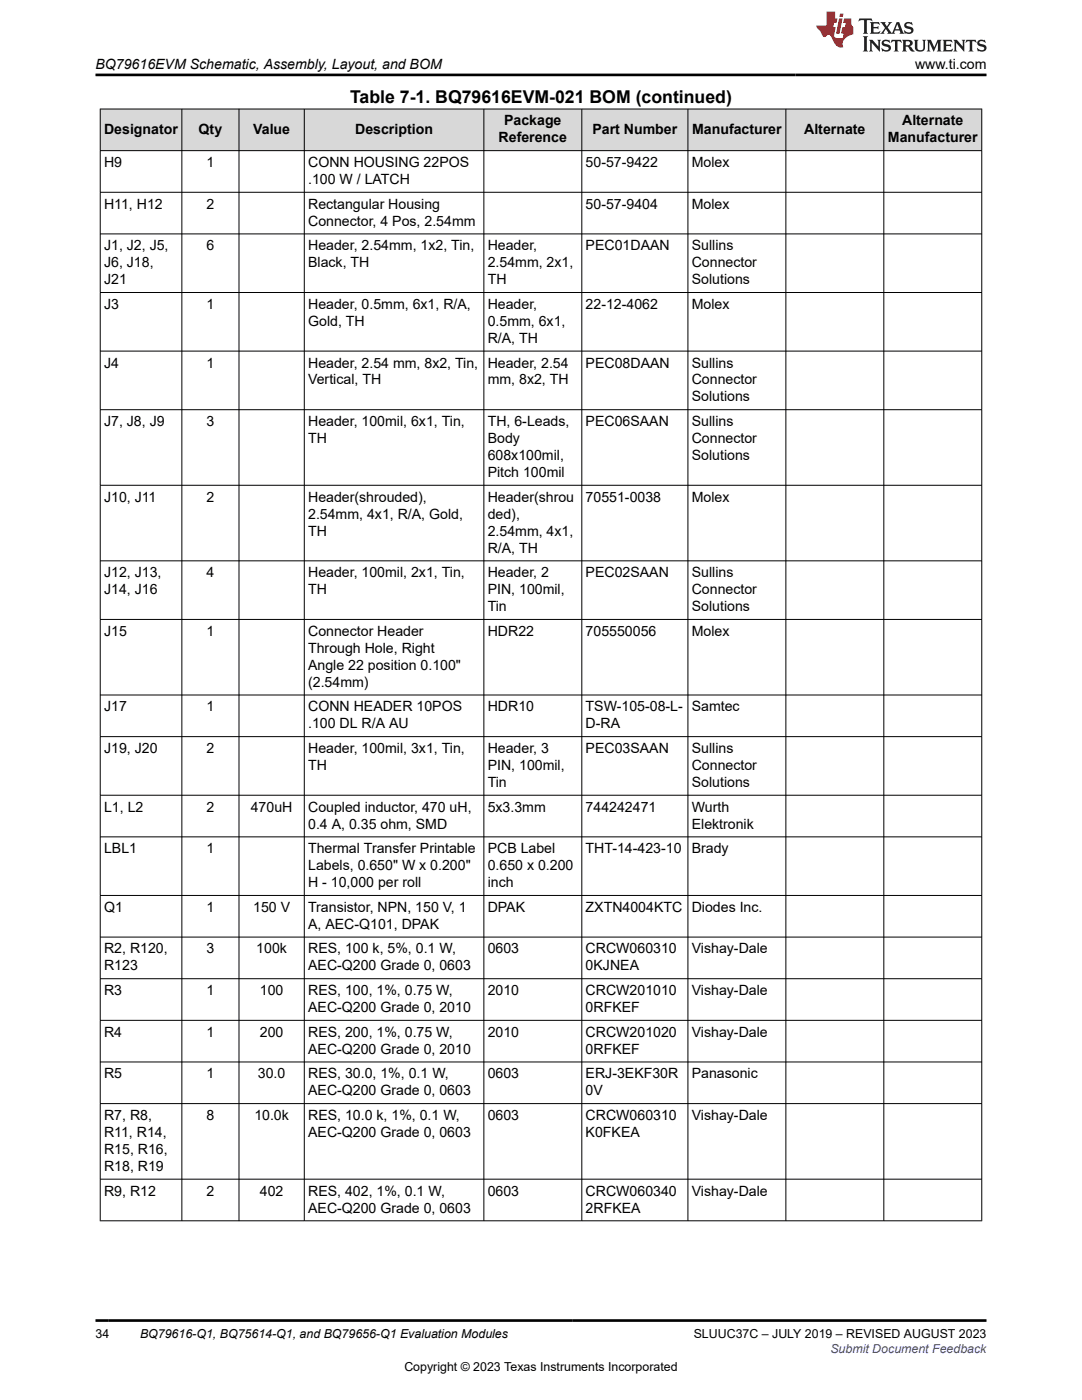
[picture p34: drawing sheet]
<svg xmlns="http://www.w3.org/2000/svg" width="216mm" height="279mm" viewBox="0 0 216 279" stroke-linecap="round" stroke-linejoin="round" font-family="sans-serif">
<defs><g id="words">
<text font-size="3.5" x="69.9" y="20.6">Table 7-1. BQ79616EVM-021 BOM (continued)</text>
<g font-size="2.8">
<text x="19" y="13.8">BQ79616EVM Schematic, Assembly, Layout, and BOM</text>
<text x="182.6" y="13.8">www.ti.com</text>
<text x="20.8" y="26.7">Designator</text>
<text x="39.6" y="26.7">Qty</text>
<text x="50.5" y="26.7">Value</text>
<text x="70.9" y="26.7">Description</text>
<text x="99.5" y="28.4">Reference</text>
<text x="100.6" y="25">Package</text>
<text x="118.2" y="26.7">Part Number</text>
<text x="138.1" y="26.7">Manufacturer</text>
<text x="160.5" y="26.7">Alternate</text>
<text x="177.2" y="28.4">Manufacturer</text>
<text x="180" y="25">Alternate</text>
<text x="20.8" y="33.3">H9</text>
<text x="41.2" y="33.3">1</text>
<text x="61.5" y="33.3">CONN HOUSING 22POS</text>
<text x="116.9" y="33.3">50-57-9422</text>
<text x="138" y="33.3">Molex</text>
<text x="20.8" y="41.6">H11, H12</text>
<text x="41.2" y="41.6">2</text>
<text x="61.5" y="36.7">.100 W / LATCH</text>
<text x="61.5" y="41.6">Rectangular Housing</text>
<text x="116.9" y="41.6">50-57-9404</text>
<text x="138" y="41.6">Molex</text>
<text x="61.5" y="45">Connector, 4 Pos, 2.54mm</text>
<text x="20.8" y="50">J1, J2, J5,</text>
<text x="20.8" y="53.3">J6, J18,</text>
<text x="41.2" y="50">6</text>
<text x="61.5" y="50">Header, 2.54mm, 1x2, Tin,</text>
<text x="61.5" y="53.3">Black, TH</text>
<text x="97.3" y="50">Header,</text>
<text x="97.3" y="53.3">2.54mm, 2x1,</text>
<text x="116.9" y="50">PEC01DAAN</text>
<text x="138" y="50">Sullins</text>
<text x="138" y="53.3">Connector</text>
<text x="20.8" y="56.7">J21</text>
<text x="97.3" y="56.7">TH</text>
<text x="138" y="56.7">Solutions</text>
<text x="20.8" y="61.6">J3</text>
<text x="41.2" y="61.6">1</text>
<text x="61.5" y="61.6">Header, 0.5mm, 6x1, R/A,</text>
<text x="61.5" y="65">Gold, TH</text>
<text x="97.3" y="61.6">Header,</text>
<text x="97.3" y="65">0.5mm, 6x1,</text>
<text x="116.9" y="61.6">22-12-4062</text>
<text x="138" y="61.6">Molex</text>
<text x="97.3" y="68.4">R/A, TH</text>
<text x="20.8" y="73.3">J4</text>
<text x="41.2" y="73.3">1</text>
<text x="61.5" y="73.3">Header, 2.54 mm, 8x2, Tin,</text>
<text x="61.5" y="76.7">Vertical, TH</text>
<text x="97.3" y="73.3">Header, 2.54</text>
<text x="97.3" y="76.7">mm, 8x2, TH</text>
<text x="116.9" y="73.3">PEC08DAAN</text>
<text x="138" y="73.3">Sullins</text>
<text x="138" y="76.7">Connector</text>
<text x="138" y="80.1">Solutions</text>
<text x="20.8" y="85">J7, J8, J9</text>
<text x="41.2" y="85">3</text>
<text x="61.5" y="85">Header, 100mil, 6x1, Tin,</text>
<text x="61.5" y="88.4">TH</text>
<text x="97.3" y="85">TH, 6-Leads,</text>
<text x="97.3" y="88.4">Body</text>
<text x="116.9" y="85">PEC06SAAN</text>
<text x="138" y="85">Sullins</text>
<text x="138" y="88.4">Connector</text>
<text x="97.3" y="91.8">608x100mil,</text>
<text x="97.3" y="95.2">Pitch 100mil</text>
<text x="138" y="91.8">Solutions</text>
<text x="20.8" y="100.1">J10, J11</text>
<text x="41.2" y="100.1">2</text>
<text x="61.5" y="100.1">Header(shrouded),</text>
<text x="97.3" y="100.1">Header(shrou</text>
<text x="116.9" y="100.1">70551-0038</text>
<text x="138" y="100.1">Molex</text>
<text x="61.5" y="103.5">2.54mm, 4x1, R/A, Gold,</text>
<text x="61.5" y="106.9">TH</text>
<text x="97.3" y="103.5">ded),</text>
<text x="97.3" y="106.9">2.54mm, 4x1,</text>
<text x="97.3" y="110.3">R/A, TH</text>
<text x="20.8" y="115.2">J12, J13,</text>
<text x="20.8" y="118.6">J14, J16</text>
<text x="41.2" y="115.2">4</text>
<text x="61.5" y="115.2">Header, 100mil, 2x1, Tin,</text>
<text x="61.5" y="118.6">TH</text>
<text x="97.3" y="115.2">Header, 2</text>
<text x="97.3" y="118.6">PIN, 100mil,</text>
<text x="116.9" y="115.2">PEC02SAAN</text>
<text x="138" y="115.2">Sullins</text>
<text x="138" y="118.6">Connector</text>
<text x="97.3" y="122">Tin</text>
<text x="138" y="122">Solutions</text>
<text x="20.8" y="126.9">J15</text>
<text x="41.2" y="126.9">1</text>
<text x="61.5" y="126.9">Connector Header</text>
<text x="61.5" y="130.3">Through Hole, Right</text>
<text x="97.3" y="126.9">HDR22</text>
<text x="116.9" y="126.9">705550056</text>
<text x="138" y="126.9">Molex</text>
<text x="61.5" y="133.7">Angle 22 position 0.100&quot;</text>
<text x="61.5" y="137.1">(2.54mm)</text>
<text x="20.8" y="142">J17</text>
<text x="41.2" y="142">1</text>
<text x="61.5" y="142">CONN HEADER 10POS</text>
<text x="97.3" y="142">HDR10</text>
<text x="116.9" y="142">TSW-105-08-L-</text>
<text x="138" y="142">Samtec</text>
<text x="61.5" y="145.4">.100 DL R/A AU</text>
<text x="116.9" y="145.4">D-RA</text>
<text x="20.8" y="150.3">J19, J20</text>
<text x="41.2" y="150.3">2</text>
<text x="61.5" y="150.3">Header, 100mil, 3x1, Tin,</text>
<text x="61.5" y="153.7">TH</text>
<text x="97.3" y="150.3">Header, 3</text>
<text x="97.3" y="153.7">PIN, 100mil,</text>
<text x="116.9" y="150.3">PEC03SAAN</text>
<text x="138" y="150.3">Sullins</text>
<text x="138" y="153.7">Connector</text>
<text x="20.8" y="162">L1, L2</text>
<text x="41.2" y="162">2</text>
<text x="50" y="162">470uH</text>
<text x="61.5" y="162">Coupled inductor, 470 uH,</text>
<text x="97.3" y="157.1">Tin</text>
<text x="97.3" y="162">5x3.3mm</text>
<text x="116.9" y="162">744242471</text>
<text x="138" y="157.1">Solutions</text>
<text x="138" y="162">Wurth</text>
<text x="61.5" y="165.4">0.4 A, 0.35 ohm, SMD</text>
<text x="138" y="165.4">Elektronik</text>
<text x="20.8" y="170.3">LBL1</text>
<text x="41.2" y="170.3">1</text>
<text x="61.5" y="170.3">Thermal Transfer Printable</text>
<text x="61.5" y="173.7">Labels, 0.650&quot; W x 0.200&quot;</text>
<text x="97.3" y="170.3">PCB Label</text>
<text x="97.3" y="173.7">0.650 x 0.200</text>
<text x="116.9" y="170.3">THT-14-423-10</text>
<text x="138" y="170.3">Brady</text>
<text x="61.5" y="177.1">H - 10,000 per roll</text>
<text x="97.3" y="177.1">inch</text>
<text x="20.8" y="182">Q1</text>
<text x="41.2" y="182">1</text>
<text x="50.5" y="182">150 V</text>
<text x="61.5" y="182">Transistor, NPN, 150 V, 1</text>
<text x="61.5" y="185.4">A, AEC-Q101, DPAK</text>
<text x="97.3" y="182">DPAK</text>
<text x="116.9" y="182">ZXTN4004KTC</text>
<text x="138" y="182">Diodes Inc.</text>
<text x="20.8" y="190.3">R2, R120,</text>
<text x="41.2" y="190.3">3</text>
<text x="51.1" y="190.3">100k</text>
<text x="61.5" y="190.3">RES, 100 k, 5%, 0.1 W,</text>
<text x="97.3" y="190.3">0603</text>
<text x="116.9" y="190.3">CRCW060310</text>
<text x="138" y="190.3">Vishay-Dale</text>
<text x="20.8" y="193.7">R123</text>
<text x="61.5" y="193.7">AEC-Q200 Grade 0, 0603</text>
<text x="116.9" y="193.7">0KJNEA</text>
<text x="20.8" y="198.6">R3</text>
<text x="41.2" y="198.6">1</text>
<text x="51.8" y="198.6">100</text>
<text x="61.5" y="198.6">RES, 100, 1%, 0.75 W,</text>
<text x="61.5" y="202">AEC-Q200 Grade 0, 2010</text>
<text x="97.3" y="198.6">2010</text>
<text x="116.9" y="198.6">CRCW201010</text>
<text x="116.9" y="202">0RFKEF</text>
<text x="138" y="198.6">Vishay-Dale</text>
<text x="20.8" y="206.9">R4</text>
<text x="41.2" y="206.9">1</text>
<text x="51.8" y="206.9">200</text>
<text x="61.5" y="206.9">RES, 200, 1%, 0.75 W,</text>
<text x="97.3" y="206.9">2010</text>
<text x="116.9" y="206.9">CRCW201020</text>
<text x="138" y="206.9">Vishay-Dale</text>
<text x="20.8" y="215.2">R5</text>
<text x="41.2" y="215.2">1</text>
<text x="51.5" y="215.2">30.0</text>
<text x="61.5" y="210.3">AEC-Q200 Grade 0, 2010</text>
<text x="61.5" y="215.2">RES, 30.0, 1%, 0.1 W,</text>
<text x="97.3" y="215.2">0603</text>
<text x="116.9" y="210.3">0RFKEF</text>
<text x="116.9" y="215.2">ERJ-3EKF30R</text>
<text x="138" y="215.2">Panasonic</text>
<text x="61.5" y="218.6">AEC-Q200 Grade 0, 0603</text>
<text x="116.9" y="218.6">0V</text>
<text x="20.8" y="223.5">R7, R8,</text>
<text x="20.8" y="226.9">R11, R14,</text>
<text x="41.2" y="223.5">8</text>
<text x="50.7" y="223.5">10.0k</text>
<text x="61.5" y="223.5">RES, 10.0 k, 1%, 0.1 W,</text>
<text x="61.5" y="226.9">AEC-Q200 Grade 0, 0603</text>
<text x="97.3" y="223.5">0603</text>
<text x="116.9" y="223.5">CRCW060310</text>
<text x="116.9" y="226.9">K0FKEA</text>
<text x="138" y="223.5">Vishay-Dale</text>
<text x="20.8" y="230.3">R15, R16,</text>
<text x="20.8" y="233.7">R18, R19</text>
<text x="20.8" y="238.6">R9, R12</text>
<text x="41.2" y="238.6">2</text>
<text x="51.8" y="238.6">402</text>
<text x="61.5" y="238.6">RES, 402, 1%, 0.1 W,</text>
<text x="97.3" y="238.6">0603</text>
<text x="116.9" y="238.6">CRCW060340</text>
<text x="138" y="238.6">Vishay-Dale</text>
<text x="61.5" y="242">AEC-Q200 Grade 0, 0603</text>
<text x="116.9" y="242">2RFKEA</text>
</g>
<g font-size="2.5">
<text x="19" y="267.1">34</text>
<text x="27.9" y="267.1">BQ79616-Q1, BQ75614-Q1, and BQ79656-Q1 Evaluation Modules</text>
<text x="138.4" y="267.1">SLUUC37C – JULY 2019 – REVISED AUGUST 2023</text>
<text x="80.7" y="273.5">Copyright © 2023 Texas Instruments Incorporated</text>
</g>
<text font-size="2.5" fill="#00f" x="165.7" y="270">Submit Document Feedback</text>
</g></defs>
<g fill="#d8d8d8">
<path d="M20 21.8h175.9v8.3h-175.9z" fill-rule="evenodd"/>
<path d="M20.1 21.8h16.1v8.2h-16.1z" fill-rule="evenodd"/>
<path d="M36.3 21.8h11.3v8.2h-11.3z" fill-rule="evenodd"/>
<path d="M47.7 21.8h13v8.2h-13z" fill-rule="evenodd"/>
<path d="M60.8 21.8h35.7v8.2h-35.7z" fill-rule="evenodd"/>
<path d="M96.6 21.8h19.4v8.2h-19.4z" fill-rule="evenodd"/>
<path d="M116.2 21.8h21v8.2h-21z" fill-rule="evenodd"/>
<path d="M137.3 21.8h19.4v8.2h-19.4z" fill-rule="evenodd"/>
<path d="M156.9 21.8h19.4v8.2h-19.4z" fill-rule="evenodd"/>
<path d="M176.4 21.8h19.4v8.2h-19.4z" fill-rule="evenodd"/>
</g>
<g fill="none" stroke="#000" stroke-width=".2">
<path d="M19.9 21.8h176.1M19.9 30.1h176.1M19.9 38.4h176.1M20 21.7v222M36.3 21.7v222M47.7 21.7v222M60.7 21.7v222M96.5 21.7v222M116.1 21.7v222M137.3 21.7v222M156.8 21.7v222M176.4 21.7v222"/>
<path d="M195.9 21.7v222M19.9 46.7h176.1M19.9 58.4h176.1M19.9 70.1h176.1M19.9 81.8h176.1M19.9 96.8h176.1M19.9 111.9h176.1M19.9 123.6h176.1M19.9 138.7h176.1M19.9 147h176.1M19.9 158.7h176.1M19.9 167h176.1"/>
<path d="M19.9 178.7h176.1M19.9 187h176.1M19.9 195.3h176.1M19.9 203.6h176.1M19.9 211.9h176.1M19.9 220.2h176.1M19.9 235.3h176.1M19.9 243.6h176.1"/>
</g>
<path d="M171.5 3.7l-.2 .6 .5-.3h.6v.2v2.2l-.2 .3h1l-.2-.3v-2.2v-.2h.5l.5 .3-.1-.6zM173.6 4.4l.2 .4v1.6l-.2 .3h1.9l.1-.6a1.08 1.08 0 0 1-1.3 .2v-.6h.6l.4 .1v-.6l-.4 .2h-.6v-.6l.2-.1a1 1 0 0 1 1 .3l-.1-.6zM175.7 4.4l.9 1.2-1 1.1h.9l-.2-.2 .5-.7 .4 .7-.2 .2h1.6l-.2-.2 .2-.4h.9l.1 .4-.1 .2h.9l-.2-.3-.8-2h-.5l-.9 2.2-.9-1.1 .9-1.1h-.8l.2 .2-.4 .7-.4-.7 .2-.2zM179 4.8l.4 1h-.7zM180.7 4.6a.65 .65 0 0 0-.2 .7 .65 .65 0 0 0 .6 .4l.6 .2 .1 .2a.79 .79 0 0 1-.7 .4 .79 .79 0 0 1-.7-.5l.1 .7 .2-.1a.93 .93 0 0 0 1.1 .1 .93 .93 0 0 0 .4-.9 1.46 1.46 0 0 0-1.2-.6l-.1-.4a1.09 1.09 0 0 1 1.2 .2l-.2-.6-.1 .1-.5-.1zM172.2 7.2l.2 .4v2.3l-.2 .4h1l-.2-.4v-2.3l.2-.4zM173.4 7.9l.2 .4v1.6l-.2 .4h.8l-.3-.4 .1-1.4 1.6 1.8v-2l.2-.4h-.7l.1 .3 .1 1.1-1.2-1.4zM176.2 8.1a.65 .65 0 0 0-.2 .7 .65 .65 0 0 0 .6 .4l.6 .2 .1 .3a.79 .79 0 0 1-.7 .3 .79 .79 0 0 1-.7-.5l.1 .8 .2-.1a.93 .93 0 0 0 1.1 0 .93 .93 0 0 0 .4-.9 1.46 1.46 0 0 0-1.2-.6l-.1-.4a1.09 1.09 0 0 1 1.2 .2l-.1-.6-.2 .1-.5-.1zM177.9 7.9l-.1 .7a.63 .63 0 0 1 .8-.4v1.7l-.3 .4h1l-.2-.4v-1.7a.66 .66 0 0 1 .8 .4l-.1-.7zM180 7.9l.2 .4v1.6l-.2 .4h1l-.2-.2-.1-.8 .5 .1 .1 .1a.79 .79 0 0 0 1.2 .7l-1-1a.61 .61 0 0 0 .6-.6 .61 .61 0 0 0-.5-.6zM180.8 8.3l.1-.1a.47 .47 0 0 1 .5 .1 .47 .47 0 0 1 .1 .5l-.1 .2h-.7zM182.3 7.9l.2 .3a2.27 2.27 0 0 0 .4 1.9 1.04 1.04 0 0 0 1.7-.6v-1.3l.2-.3h-.8l.2 .4v1.2a.6 .6 0 0 1-.6 .5 .6 .6 0 0 1-.6-.5v-1.2l.3-.4zM184.9 7.9l.2 .4v1.6l-.2 .4h.8l-.3-.4v-1.5l.9 1.9 .9-1.9v1.5l-.3 .4h1l-.2-.4v-1.6l.2-.4h-.8l-.7 1.6-.6-1.6zM188.1 7.9l.2 .4v1.6l-.2 .4h1.9l.1-.6a1.09 1.09 0 0 1-1.3 .1v-.6h.6l.4 .2v-.7l-.4 .2h-.6v-.5l.2-.2a1.01 1.01 0 0 1 1 .3l-.1-.6zM190.2 7.9l.3 .4v1.6l-.3 .4h.8l-.2-.4v-1.4l1.6 1.8v-2l.2-.4h-.7l.2 .3v1.1l-1.2-1.4zM192.8 7.9l-.1 .7a.63 .63 0 0 1 .8-.4v1.7l-.3 .4h1l-.2-.4v-1.7a.66 .66 0 0 1 .8 .4l-.1-.7zM195.2 8.1a.65 .65 0 0 0-.2 .7 .65 .65 0 0 0 .6 .4l.6 .2 .2 .3a.79 .79 0 0 1-.7 .3 .79 .79 0 0 1-.7-.5l.1 .8 .2-.1a.93 .93 0 0 0 1 0 .93 .93 0 0 0 .5-.9 1.46 1.46 0 0 0-1.3-.6v-.4a1.09 1.09 0 0 1 1.2 .2l-.2-.6-.2 .1-.5-.1z" fill="#231f20"/>
<path d="M164.9 2.3v2.8h-2l.1 .4 .8 .9a.95 .95 0 0 0 1 .9 .59 .59 0 0 1 .5-.3 .59 .59 0 0 1 .5 .3l.4 .8a1.59 1.59 0 0 0 2.1 1.3 1.61 1.61 0 0 1 1-2.2l1-.4-.1-1.4a1.59 1.59 0 0 1-.3-1.7h-1.5l-.2 .9h.6l-.2 .8h-.5l-.2 1v.3h.4l-.1 .9h-.7a.73 .73 0 0 1-1-.6l.3-1.6h-.5l.1-.8h.5l.2-.9h-.5v-1.4zM167.4 3.7l-.6 3h.7l.6-3zM167.6 2.7l-.1 .7h.7l.1-.7z" fill="#ed1c24"/>
<path d="M19 15h177.8M19 263.5h177.8" fill="none" stroke="#000" stroke-width=".53"/>
<use href="#words"/>
</svg>
